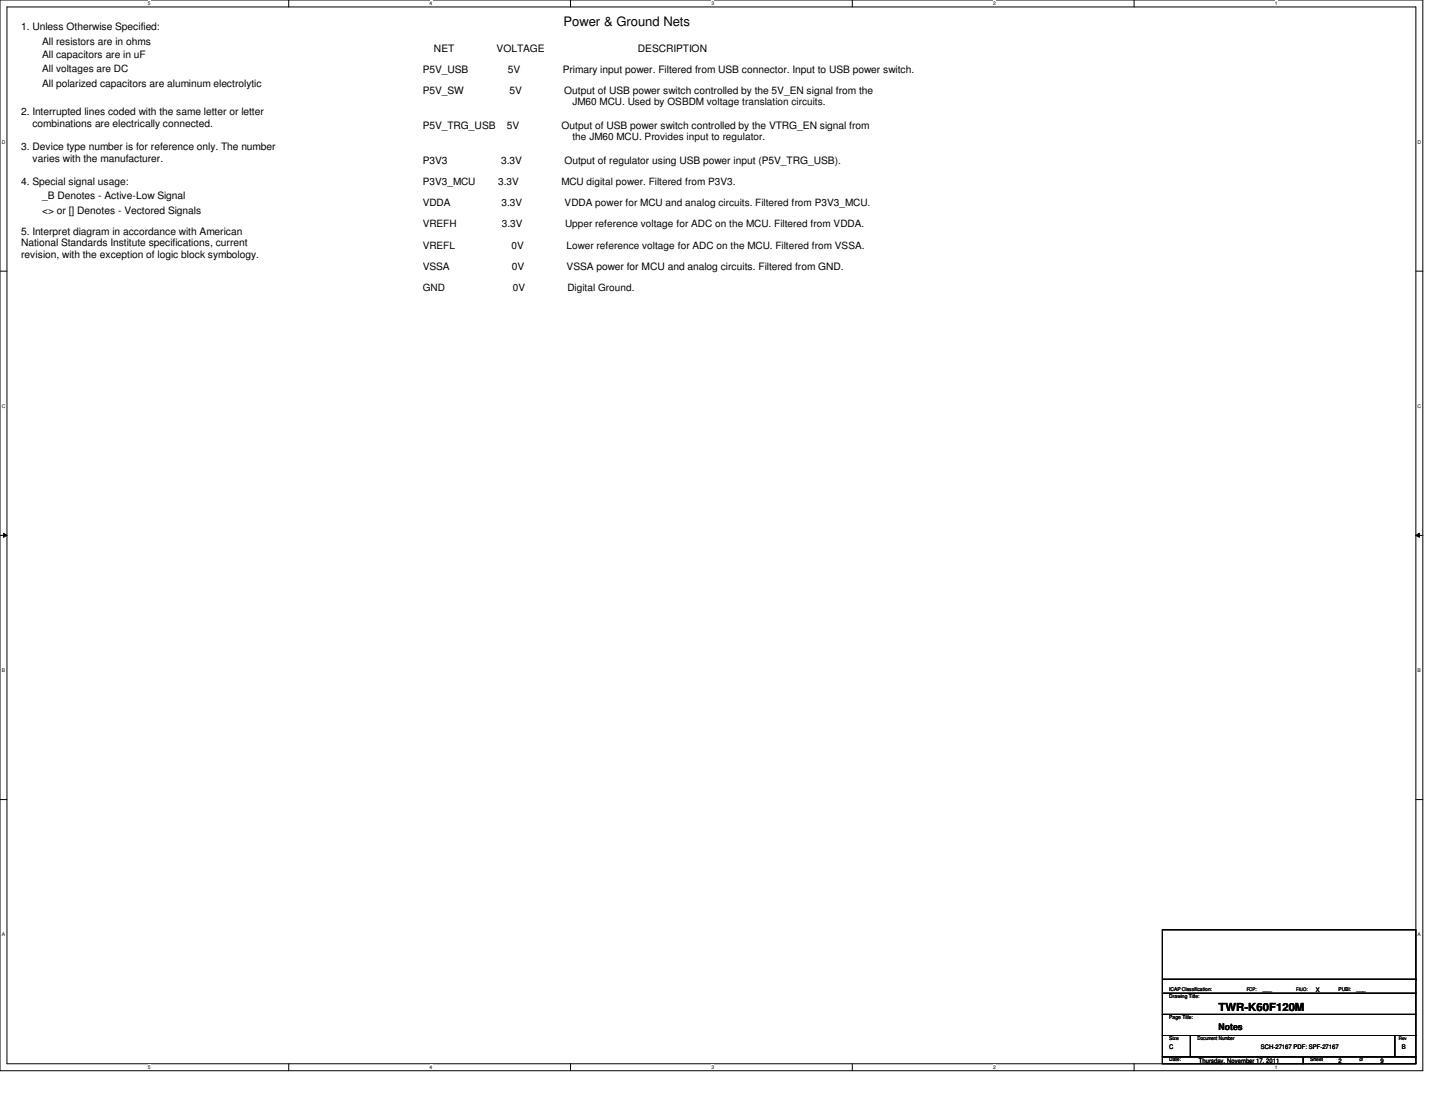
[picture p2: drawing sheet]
<svg xmlns="http://www.w3.org/2000/svg" width="279mm" height="216mm" viewBox="0 0 279 216" stroke-linecap="round" stroke-linejoin="round" font-family="sans-serif">
<defs><g id="words">
<text font-size="2.5" x="109.7" y="5">Power &amp; Ground Nets</text>
<text font-size="2.2" x="237.3" y="196.8">TWR-K60F120M</text>
<g font-size="2">
<text x="4.1" y="5.9">1. Unless Otherwise Specified:</text>
<text x="8.2" y="8.7">All resistors are in ohms</text>
<text x="8.2" y="11.4">All capacitors are in uF</text>
<text x="84.5" y="10">NET</text>
<text x="96.7" y="10">VOLTAGE</text>
<text x="124.2" y="10">DESCRIPTION</text>
<text x="8.2" y="16.9">All polarized capacitors are aluminum electrolytic</text>
<text x="82.3" y="14.1">P5V_USB</text>
<text x="98.9" y="14.1">5V</text>
<text x="109.6" y="14.1">Primary input power. Filtered from USB connector. Input to USB power switch.</text>
<text x="4.1" y="22.4">2. Interrupted lines coded with the same letter or letter</text>
<text x="82.3" y="18.2">P5V_SW</text>
<text x="99.2" y="18.2">5V</text>
<text x="109.9" y="18.2">Output of USB power switch controlled by the 5V_EN signal from the</text>
<text x="4.1" y="29.3">3. Device type number is for reference only. The number</text>
<text x="6.3" y="24.6">combinations are electrically connected.</text>
<text x="82.3" y="25.1">P5V_TRG_USB</text>
<text x="98.7" y="25.1">5V</text>
<text x="109.3" y="25.1">Output of USB power switch controlled by the VTRG_EN signal from</text>
<text x="6.3" y="31.5">varies with the manufacturer.</text>
<text x="82.3" y="32">P3V3</text>
<text x="97.6" y="32">3.3V</text>
<text x="109.9" y="32">Output of regulator using USB power input (P5V_TRG_USB).</text>
<text x="4.1" y="36.1">4. Special signal usage:</text>
<text x="8.2" y="38.8">_B Denotes - Active-Low Signal</text>
<text x="8.2" y="41.6">&lt;&gt; or [] Denotes - Vectored Signals</text>
<text x="4.1" y="45.7">5. Interpret diagram in accordance with American</text>
<text x="4.1" y="47.9">National Standards Institute specifications, current</text>
<text x="4.1" y="50.2">revision, with the exception of logic block symbology.</text>
<text x="82.3" y="52.5">VSSA</text>
<text x="99.7" y="52.5">0V</text>
<text x="110.3" y="52.5">VSSA power for MCU and analog circuits. Filtered from GND.</text>
</g>
<g font-size="1.9">
<text x="8.2" y="14.1">All voltages are DC</text>
<text x="111.5" y="20.4">JM60 MCU. Used by OSBDM voltage translation circuits.</text>
<text x="111.5" y="27.3">the JM60 MCU. Provides input to regulator.</text>
<text x="82.3" y="36.1">P3V3_MCU</text>
<text x="82.3" y="40.2">VDDA</text>
<text x="97" y="36.1">3.3V</text>
<text x="97.6" y="40.2">3.3V</text>
<text x="109.3" y="36.1">MCU digital power. Filtered from P3V3.</text>
<text x="109.9" y="40.2">VDDA power for MCU and analog circuits. Filtered from P3V3_MCU.</text>
<text x="82.3" y="44.3">VREFH</text>
<text x="97.7" y="44.3">3.3V</text>
<text x="110" y="44.3">Upper reference voltage for ADC on the MCU. Filtered from VDDA.</text>
<text x="82.3" y="48.4">VREFL</text>
<text x="99.6" y="48.4">0V</text>
<text x="110.3" y="48.4">Lower reference voltage for ADC on the MCU. Filtered from VSSA.</text>
<text x="82.3" y="56.6">GND</text>
<text x="99.8" y="56.6">0V</text>
<text x="110.5" y="56.6">Digital Ground.</text>
</g>
<text font-size="1.8" x="237.3" y="200.5">Notes</text>
<g font-size="1.2">
<text x="245.8" y="193">___</text>
<text x="256.2" y="193.2">X</text>
<text x="264" y="193">___</text>
<text x="227.7" y="204.1">C</text>
<text x="233.4" y="206.9">Thursday, November 17, 2011</text>
<text x="245.5" y="204.1">SCH-27167 PDF: SPF-27167</text>
<text x="260.6" y="206.9">2</text>
<text x="268.8" y="206.9">9</text>
<text x="272.9" y="204.1">B</text>
</g>
<text font-size="1.1" x="227.7" y="198.5">Page Title:</text>
<g font-size="1">
<text x="28.8" y="1">5</text>
<text x="83.7" y="1">4</text>
<text x="138.5" y="1">3</text>
<text x="193.4" y="1">2</text>
<text x="248.2" y="1">1</text>
<text x=".3" y="27.9">D</text>
<text x="276" y="27.9">D</text>
<text x=".3" y="79.4">C</text>
<text x="276" y="79.4">C</text>
<text x=".3" y="130.8">B</text>
<text x="276" y="130.8">B</text>
<text x=".3" y="182.2">A</text>
<text x="276" y="182.2">A</text>
<text x="227.7" y="194.3">Drawing Title:</text>
<text x="227.7" y="192.9">ICAP Classification:</text>
<text x="242.7" y="192.9">FCP:</text>
<text x="260.6" y="192.9">PUBI:</text>
<text x="227.7" y="202.5">Size</text>
<text x="233.2" y="202.5">Document Number</text>
<text x="28.8" y="208.1">5</text>
<text x="83.7" y="208.1">4</text>
<text x="138.5" y="208.1">3</text>
<text x="193.4" y="208.1">2</text>
<text x="227.7" y="206.6">Date:</text>
<text x="248.2" y="208.1">1</text>
<text x="255.1" y="206.6">Sheet</text>
<text x="264.7" y="206.6">of</text>
</g>
<g font-size=".9">
<text x="252.3" y="192.9">FIUO:</text>
<text x="272.4" y="202.4">Rev</text>
</g>
</g></defs>
<path d="M0 0h277v208.4h-277zM1.4 1.4h274.3v205.7h-274.3z" fill="none" stroke="#000" stroke-width=".19"/>
<g fill="#fff">
<path d="M28.8 .1h.5v1.1h-.5z"/>
<path d="M28.8 207.2h.5v1.1h-.5z"/>
</g>
<path d="M56.2 0v1.4M56.2 207.1v1.3" fill="none" stroke="#000" stroke-width=".19"/>
<g fill="#fff">
<path d="M83.7 .1h.5v1.1h-.5z"/>
<path d="M83.7 207.2h.5v1.1h-.5z"/>
</g>
<path d="M111.1 0v1.4M111.1 207.1v1.3" fill="none" stroke="#000" stroke-width=".19"/>
<g fill="#fff">
<path d="M138.5 .1h.6v1.1h-.6z"/>
<path d="M138.5 207.2h.6v1.1h-.6z"/>
</g>
<path d="M165.9 0v1.4M165.9 207.1v1.3" fill="none" stroke="#000" stroke-width=".19"/>
<g fill="#fff">
<path d="M193.4 .1h.5v1.1h-.5z"/>
<path d="M193.4 207.2h.5v1.1h-.5z"/>
</g>
<path d="M220.8 0v1.4M220.8 207.1v1.3" fill="none" stroke="#000" stroke-width=".19"/>
<g fill="#fff">
<path d="M248.2 .1h.6v1.1h-.6z"/>
<path d="M248.2 207.2h.6v1.1h-.6z"/>
<path d="M.3 27.1h.8v1.1h-.8z"/>
<path d="M276 27.1h.7v1.1h-.7z"/>
<path d="M.3 78.5h.8v1.1h-.8z"/>
<path d="M276 78.5h.7v1.1h-.7z"/>
</g>
<path d="M0 52.8h1.4M275.7 52.8h1.3" fill="none" stroke="#000" stroke-width=".19"/>
<g fill="#fff">
<path d="M.3 129.9h.7v1.1h-.7z"/>
<path d="M276 129.9h.6v1.1h-.6z"/>
</g>
<path d="M0 104.2h1.4M.7 103.8l.7 .4-.7 .4zM275.7 104.2l.7-.4v.8zM275.7 104.2h1.3" fill="none" stroke="#000" stroke-width=".19"/>
<path d="M.7 103.8l.7 .4-.7 .4zM275.7 104.2l.7-.4v.8z" fill="#000"/>
<g fill="#fff">
<path d="M.3 181.4h.7v1.1h-.7z"/>
<path d="M276 181.4h.6v1.1h-.6z"/>
</g>
<path d="M0 155.7h1.4M275.7 155.7h1.3M226.3 193.4h49.4v4.1h-49.4zM226.3 197.5h49.4v4.1h-49.4zM226.3 181h49.4v12.4h-49.4zM226.3 190.6h49.4M275.7 190.6h.1M226.3 201.6h5.5v4.1h-5.5zM226.3 205.7h27.4v1.4h-27.4zM231.8 201.6h39.8v4.1h-39.8zM253.7 205.7h22v1.4h-22zM271.6 201.6h4.1v4.1h-4.1z" fill="none" stroke="#000" stroke-width=".19"/>
<use href="#words"/>
</svg>
